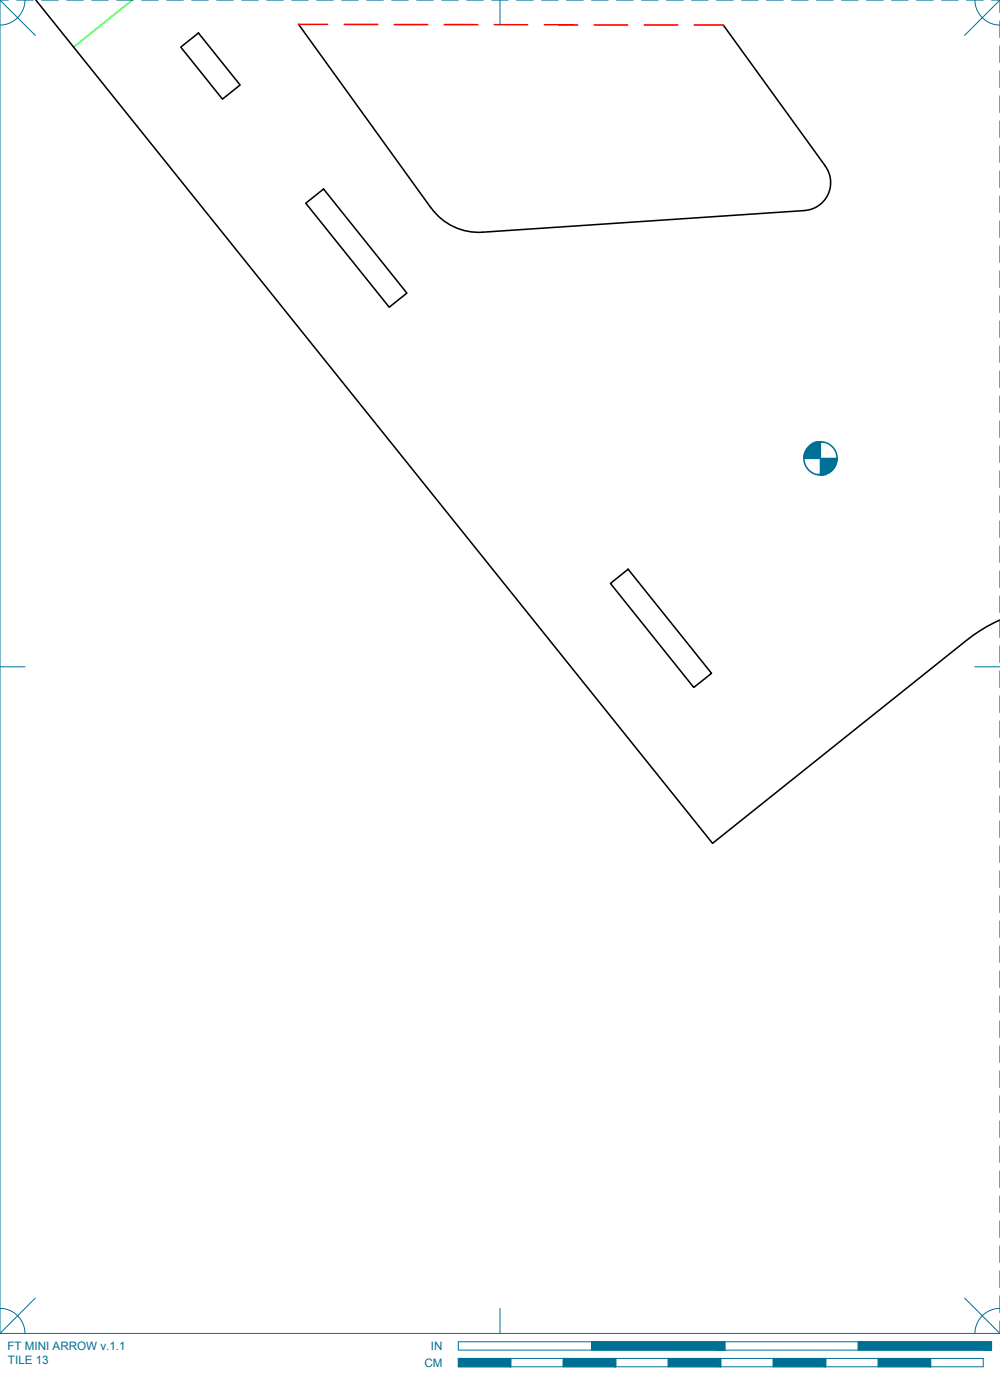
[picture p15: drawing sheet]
<svg xmlns="http://www.w3.org/2000/svg" width="190mm" height="267mm" viewBox="0 0 190 267" stroke-linecap="round" stroke-linejoin="round" font-family="sans-serif">
<defs><g id="words">
<g font-size="2.2" fill="#007095">
<text x="1.4" y="257.2">FT MINI ARROW v.1.1</text>
<text x="82.1" y="257.2">IN</text>
<text x="1.5" y="259.9">TILE 13</text>
<text x="80.8" y="260.4">CM</text>
</g>
</g></defs>
<!-- layer: 01 CUT -->
<path d="M6.8 0l128.9 160.7 48.3-38.7a29.7 29.7 0 0 1 6.5-3.9M34.4 9l3.4-2.7 7.9 9.9-3.3 2.7zM56.9 4.6l25.3 35.1a11.1 11.1 0 0 0 9.7 4.5l61.4-4.1a5.3 5.3 0 0 0 3.9-8.4M137.8 4.8l19.4 26.9M58.3 38.7l3.3-2.7 15.9 19.8-3.4 2.7zM116.3 111.1l3.4-2.7 15.9 19.9-3.4 2.7z" fill="none" stroke="#000" stroke-width=".3"/>
<!-- layer: 02 SCORE -->
<path d="M56.9 4.6h5.5M65.6 4.7h6.3M75.1 4.7h6.4M84.6 4.7h6.4M94.2 4.7h6.3M103.7 4.7h6.3M113.2 4.7h6.4M122.7 4.8h6.4M132.3 4.8h5.5" fill="none" stroke="#f00" stroke-width=".3"/>
<!-- layer: 05 REFERENCE -->
<path d="M25.2 0l-11.2 9" fill="none" stroke="#0f0" stroke-width=".3"/>
<!-- layer: 23 NOTES -->
<g fill="#007095" stroke="#007095" stroke-width=".19">
<path d="M155.8 84.2h.5z"/>
<path d="M156.3 90.3h1l-.5 .2z"/>
<path d="M155.8 84.2l.5 .1v-.1zM155.3 84.3l.5-.1 .5 .1z"/>
<path d="M155.3 84.3l1 .2v-.2zM154.9 84.5l.4-.2 1 .2z"/>
<path d="M154.9 84.5l1.4 .3v-.3zM154.4 84.8l.5-.3 1.4 .3z"/>
<path d="M154.4 84.8l1.9 .3v-.3zM154.1 85.1l.3-.3 1.9 .3z"/>
<path d="M154.1 85.1l2.2 .4v-.4zM154.1 85.1l2.2 .4h-2.6z"/>
<path d="M153.7 85.5l2.6 .4v-.4zM153.7 85.5l2.6 .4h-2.8z"/>
<path d="M153.5 85.9l2.8 .4v-.4zM153.5 85.9l2.8 .4h-3z"/>
<path d="M153.3 86.3l3 .5v-.5zM153.3 86.3l3 .5h-3.2z"/>
<path d="M153.1 86.8l3.2 .5v-.5zM153.1 86.8l3.2 .5h-3.2z"/>
<path d="M156.3 87.3l3.1 .5 .1-.5zM156.3 87.3l3.1 .5h-3.1z"/>
<path d="M156.3 87.8l3 .5 .1-.5zM156.3 87.8l3 .5h-3z"/>
<path d="M156.3 88.3l2.8 .5 .2-.5zM156.3 88.3l2.8 .5h-2.8z"/>
<path d="M156.3 88.8l2.6 .4 .2-.4zM156.3 88.8l2.6 .4h-2.6z"/>
<path d="M156.3 89.2l2.2 .4 .4-.4zM156.3 89.2l2.2 .4h-2.2z"/>
<path d="M156.3 89.6l1.9 .3 .3-.3zM156.3 89.6l1.9 .3h-1.9z"/>
<path d="M156.3 89.9l1.4 .2 .5-.2zM156.3 89.9l1.4 .2h-1.4z"/>
<path d="M156.3 90.1l1 .2 .4-.2zM156.3 90.1l1 .2h-1z"/>
<path d="M156.3 90.3v.2h.5zM156.3 90.5h.5z"/>
</g>
<circle cx="156.3" cy="87.3" r="3.2" fill="none" stroke="#007095" stroke-width=".3"/>
<path d="M153.1 87.3h6.4M156.3 84.2v6.3" fill="none" stroke="#007095" stroke-width=".25"/>
<!-- layer: 22 TILED -->
<g fill="#007095" stroke="#007095" stroke-width=".19">
<path d="M163.5 255.6l25.4 1.6v-1.6zM163.5 255.6l25.4 1.6h-25.4z"/>
<path d="M112.7 255.6l25.4 1.6v-1.6zM112.7 255.6l25.4 1.6h-25.4z"/>
<path d="M167.3 258.8l10 1.6v-1.6zM167.3 258.8l10 1.6h-10z"/>
<path d="M147.3 258.8l10 1.6v-1.6zM147.3 258.8l10 1.6h-10z"/>
<path d="M127.3 258.8l10 1.6v-1.6zM127.3 258.8l10 1.6h-10z"/>
<path d="M107.3 258.8l10 1.6v-1.6zM107.3 258.8l10 1.6h-10z"/>
<path d="M87.3 258.8l10 1.6v-1.6zM87.3 258.8l10 1.6h-10z"/>
</g>
<g fill="none" stroke="#007095" stroke-width=".19">
<path d="M0 0h1.6M0 0v254M0 0l6.7 6.8M3.2 0h3.1M4.8 0a4.8 4.8 0 0 1-4.8 4.8M7.9 0h3.2M12.7 0h3.2M17.5 0h3.1M22.2 0h3.2M27 0h3.2M31.7 0h3.2M36.5 0h3.2"/>
<path d="M41.3 0h3.1M46 0h3.2M50.8 0h3.2M55.6 0h3.1M60.3 0h3.2M65.1 0h3.2M69.8 0h3.2M74.6 0h3.2M79.4 0h3.1M84.1 0h3.2M88.9 0h3.2M93.7 0h3.1"/>
<path d="M95.2 0v4.8M98.4 0h3.2M103.2 0h3.1M107.9 0h3.2M112.7 0h3.2M117.5 0h3.1M122.2 0h3.2M127 0h3.2M131.7 0h3.2M136.5 0h3.2M141.3 0h3.1M146 0h3.2"/>
<path d="M150.8 0h3.2M155.6 0h3.1M160.3 0h3.2M165.1 0h3.2M169.8 0h3.2M174.6 0h3.2M179.4 0h3.1M184.1 0h3.2M185.7 0a4.8 4.8 0 0 0 4.8 4.8M188.9 0h1.6M190.5 0v2.4M190.5 4v3.2"/>
<path d="M190.5 8.7v3.2M190.5 13.5v3.2M190.5 18.3v3.1M190.5 0l-6.8 6.8M190.5 23v3.2M190.5 27.8v3.2M190.5 32.6v3.1M190.5 37.3v3.2M190.5 42.1v3.2M190.5 46.8v3.2M190.5 51.6v3.2M190.5 56.4v3.1"/>
<path d="M190.5 61.1v3.2M190.5 65.9v3.2M190.5 70.7v3.1M190.5 75.4v3.2M190.5 80.2v3.2M190.5 84.9v3.2M190.5 89.7v3.2M190.5 94.5v3.1M190.5 99.2v3.2M190.5 104v3.2M190.5 108.8v3.1M190.5 113.5v3.2"/>
<path d="M190.5 118.3v3.2M0 127h4.8M185.7 127h4.8M190.5 123v3.2M190.5 127.8v3.2M190.5 132.6v3.1M190.5 137.3v3.2M190.5 142.1v3.2M190.5 146.9v3.1M190.5 151.6v3.2M190.5 156.4v3.2M190.5 161.1v3.2"/>
<path d="M190.5 165.9v3.2M190.5 170.7v3.1M190.5 175.4v3.2M190.5 180.2v3.2M190.5 185v3.1M190.5 189.7v3.2M190.5 194.5v3.2M190.5 199.2v3.2M190.5 204v3.2M190.5 208.8v3.1M190.5 213.5v3.2M190.5 218.3v3.2"/>
<path d="M190.5 223.1v3.1M190.5 227.8v3.2M190.5 232.6v3.2M190.5 237.3v3.2M0 249.3a4.7 4.7 0 0 1 4.8 4.7M0 254h190.5M6.7 247.3l-6.7 6.7M87.3 255.6h101.6v1.6h-101.6zM87.3 258.8h100v1.6h-100zM95.2 249.3v4.7M97.3 258.8v1.6M107.3 258.8v1.6"/>
<path d="M112.7 255.6v1.6M117.3 258.8v1.6M127.3 258.8v1.6M137.3 258.8v1.6M138.1 255.6v1.6M147.3 258.8v1.6M157.3 258.8v1.6M163.5 255.6v1.6M167.3 258.8v1.6M177.3 258.8v1.6M183.7 247.3l6.8 6.7M190.5 249.3a4.7 4.7 0 0 0-4.8 4.7"/>
<path d="M190.5 242.1v3.2M190.5 246.9v3.1M190.5 251.6v2.4"/>
</g>
<use href="#words"/>
</svg>
